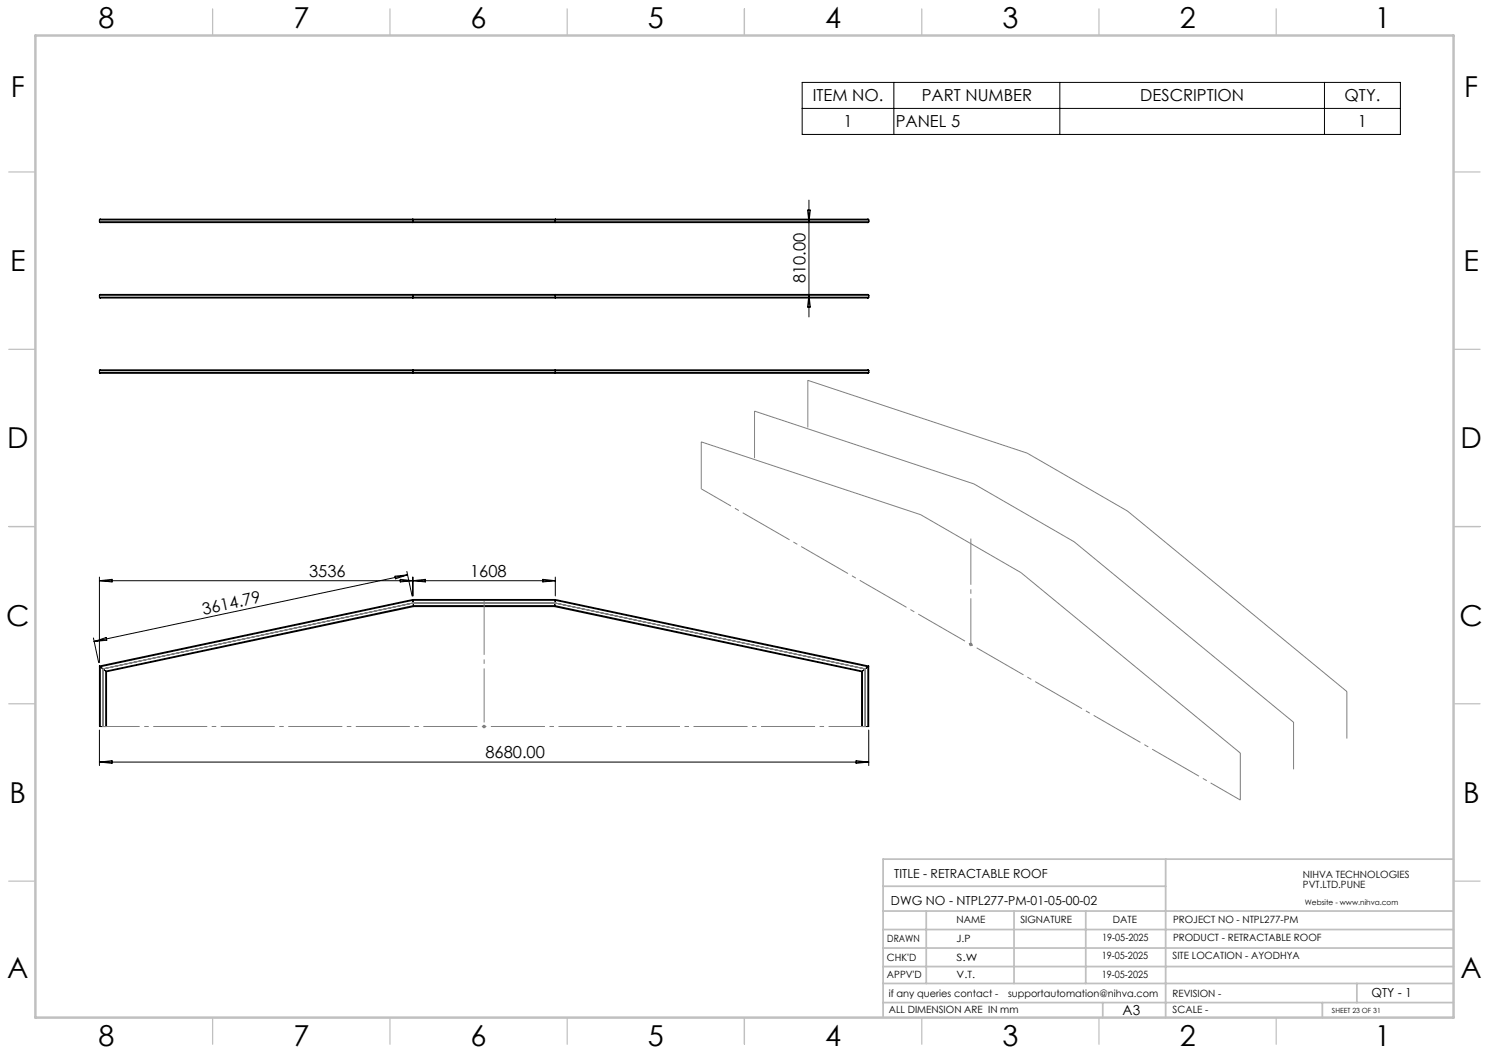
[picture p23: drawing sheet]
<svg xmlns="http://www.w3.org/2000/svg" width="420mm" height="297mm" viewBox="0 0 420 297" stroke-linecap="round" stroke-linejoin="round" font-family="sans-serif">
<defs><g id="words">
<g font-size="8.1">
<text x="27.8" y="8">8</text>
<text x="82.8" y="8">7</text>
<text x="132.8" y="8">6</text>
<text x="182.8" y="8">5</text>
<text x="232.8" y="8">4</text>
<text x="282.8" y="8">3</text>
<text x="332.8" y="8">2</text>
<text x="387.8" y="8">1</text>
<text x="3" y="27.2">F</text>
<text x="413" y="27.2">F</text>
<text x="2.8" y="76.5">E</text>
<text x="412.8" y="76.5">E</text>
<text x="2" y="126.5">D</text>
<text x="412" y="126.5">D</text>
<text x="1.7" y="176.5">C</text>
<text x="411.7" y="176.5">C</text>
<text x="2.7" y="226.5">B</text>
<text x="412.7" y="226.5">B</text>
<text x="2" y="275.7">A</text>
<text x="412" y="275.7">A</text>
<text x="27.8" y="295">8</text>
<text x="82.8" y="295">7</text>
<text x="132.8" y="295">6</text>
<text x="182.8" y="295">5</text>
<text x="232.8" y="295">4</text>
<text x="282.8" y="295">3</text>
<text x="332.8" y="295">2</text>
<text x="387.8" y="295">1</text>
</g>
<g font-size="4.7">
<text x="229.3" y="28.6">ITEM NO.</text>
<text x="260" y="28.6">PART NUMBER</text>
<text x="321.6" y="28.6">DESCRIPTION</text>
<text x="379.3" y="28.6">QTY.</text>
<text x="237.9" y="35.9">1</text>
<text x="252.7" y="35.9">PANEL 5</text>
<text x="383" y="35.9">1</text>
<text x="227.2" y="79.9" transform="rotate(-90 227.2 79.9)">810.00</text>
<text x="87.2" y="162.7">3536</text>
<text x="132.6" y="162.7">1608</text>
<text x="57.4" y="173.3" transform="rotate(-12 57.4 173.3)">3614.79</text>
<text x="136.9" y="213.9">8680.00</text>
</g>
<text font-size="3.9" x="316.7" y="286.4">A3</text>
<g font-size="3.5">
<text x="252.2" y="247.7">TITLE - RETRACTABLE ROOF</text>
<text x="251.3" y="255.1">DWG NO - NTPL277-PM-01-05-00-02</text>
<text x="386.8" y="281.1">QTY - 1</text>
</g>
<g font-size="2.8">
<text x="367.5" y="247.7">NIHVA TECHNOLOGIES</text>
<text x="367.5" y="250.5">PVT.LTD.PUNE</text>
<text x="269.8" y="260.4">NAME</text>
<text x="287.8" y="260.4">SIGNATURE</text>
<text x="313.9" y="260.5">DATE</text>
<text x="330.9" y="260.5">PROJECT NO - NTPL277-PM</text>
<text x="250.3" y="265.7">DRAWN</text>
<text x="269.8" y="265.7">J.P</text>
<text x="310.9" y="265.5">19-05-2025</text>
<text x="330.9" y="265.5">PRODUCT - RETRACTABLE ROOF</text>
<text x="250.2" y="271.1">CHK'D</text>
<text x="250.2" y="275.8">APPV'D</text>
<text x="269.8" y="271.1">S.W</text>
<text x="269.8" y="275.8">V.T.</text>
<text x="310.8" y="270.6">19-05-2025</text>
<text x="310.8" y="275.8">19-05-2025</text>
<text x="330.7" y="270.6">SITE LOCATION - AYODHYA</text>
<text x="250.7" y="281.1">if any queries contact -</text>
<text x="284.3" y="281.1">supportautomation@nihva.com</text>
<text x="330.7" y="281.1">REVISION -</text>
<text x="250.7" y="285.6">ALL DIMENSION ARE IN mm</text>
<text x="330.7" y="285.6">SCALE -</text>
</g>
<text font-size="2.1" x="368.1" y="255.1">Website - www.nihva.com</text>
<text font-size="2" x="375.7" y="285.6">SHEET 23 OF 31</text>
</g></defs>
<g fill="none" stroke="#000" stroke-width=".28">
<path d="M226.3 23.2h168.7v14.7h-168.7zM226.3 30.6h168.7M252.1 23.2v14.7M298.9 23.2v14.7M373.6 23.2v14.7M227.8 59.3h.8l-.4 3.5zM228.2 56.4v33M28 62.5l.2 .3h216.7l.1-.3M28 62.1l.2-.3h216.7l.1 .3M28 62.1v.4M28 62.5h217M28 62.1h217"/>
<path d="M116.5 62.5v.3zM116.5 61.8v.3zM116.5 62.1v.4M156.6 62.5v.3zM156.6 61.8v.3zM156.6 62.1v.4M245 62.1v.4M28 83.3l.3-.3h216.5l.2 .3M28 83.8l.3 .3h216.5l.2-.3M28 83.3v.5M28 83.3h217M28 83.8h217"/>
<path d="M116.5 83v.3zM116.5 83.8v.3zM116.5 83.3v.5M156.6 83v.3zM156.6 83.8v.3zM156.6 83.3v.5M228.2 83l.4 3.6h-.8zM245 83.3v.5M28 104.6l.2-.3h216.7l.1 .3M28 105.1l.2 .2h216.7l.1-.2M28 104.6v.5M28 104.6h217"/>
<path d="M28 105.1h217M116.5 104.3v.3zM116.5 105.1v.2zM116.5 104.6v.5M156.6 104.3v.3zM156.6 105.1v.2zM156.6 104.6v.5M245 104.6v.5M26.4 179.9l1.4 7M28 162.8v24.1M28 163.8l3.6-.4v.7zM28 163.8h128.6"/>
<path d="M111.4 162.5l3.6-.4-3.5 1.2zM112.9 163.4l3.6 .4-3.6 .3zM114.8 161.2l1.4 6.9M115 162.1l-88.4 18.8M116.5 169.1v.2M116.5 169.1h40.1M116.5 169.3h40.1M116.5 169.3l.1 1.5M116.5 169.3l-88.2 18.8M116.5 169.1l-88.5 18.8M116.5 162.8v5.3M116.5 163.8l3.5-.4v.7z"/>
<path d="M116.6 170.8l.1 .3M116.6 170.8h39.9M116.6 170.8l-86.8 18.5M116.7 171.1h39.7M116.7 171.1l-86.6 18.4M153.1 163.4l3.5 .4-3.5 .3zM156.4 171.1l86.6 18.4M156.5 170.8l-.1 .3M156.5 170.8l86.8 18.5M156.6 169.1v.2M156.6 169.1l88.4 18.8M156.6 169.3l88.2 18.8"/>
<path d="M156.6 169.3l-.1 1.5M156.6 162.8v5.3M26.6 180.9l3.4-1.1 .1 .8zM28 187.9l.3 .2M28 187.9v17h.3M28.3 188.1l1.5 1.2M28.3 188.1v16.8M29.8 189.3l.3 .2M29.8 189.3v15.6M30.1 189.5v15.4h-.3M243 189.5v15.4h.3M243.3 189.3l-.3 .2"/>
<path d="M243.3 189.3v15.6M244.8 188.1v16.8M244.8 188.1l-1.5 1.2M245 187.9v17h-.2M245 187.9l-.2 .2M28 205.9v10M28 214.9h217M28 214.9l3.6-.3v.7zM28.3 204.9h1.5M241.5 214.6l3.5 .3-3.5 .4zM243.3 204.9h1.5M245 205.9v10"/>
</g>
<path d="M197.8 137.9v-13.3l61.9 20.6 28.3 16.3 61.8 50.9v13.3M212.8 129.2v-13.2l61.9 20.5 28.3 16.3 61.9 50.9v13.3M227.9 120.6v-13.3l61.8 20.5 28.3 16.3 61.9 50.9v13.3M273.3 181.8h1M273.5 181.4l.7 .7M273.8 181.3v1M274.2 181.4l-.7 .7M29 204.9v-16.2l87.6-18.6h39.9l87.6 18.6v16.2M136 204.9h1.1M136.2 204.6l.7 .7M136.5 204.4v1M136.9 204.6l-.7 .7" fill="none" stroke="#808080" stroke-width=".28"/>
<path d="M29.1 204.9h215" fill="none" stroke="#808080" stroke-width=".28" stroke-dasharray="15.2 1.3 1.3 1.3" stroke-dashoffset="4.9" stroke-linecap="butt"/>
<path d="M136.6 204.9v-36.6" fill="none" stroke="#808080" stroke-width=".28" stroke-dasharray="15.2 1.3 1.3 1.3" stroke-dashoffset="-1.1" stroke-linecap="butt"/>
<path d="M197.8 137.9l152.1 87.8" fill="none" stroke="#808080" stroke-width=".28" stroke-dasharray="15.2 1.3 1.3 1.3" stroke-dashoffset="5.6" stroke-linecap="butt"/>
<path d="M273.8 181.8v-29.9" fill="none" stroke="#808080" stroke-width=".28" stroke-dasharray="15.2 1.3 1.3 1.3" stroke-dashoffset="2.2" stroke-linecap="butt"/>
<g fill="none" stroke="#c0c0c0" stroke-width=".35">
<path d="M60 2.5v7.5M110 2.5v7.5M160 2.5v7.5M210 2.5v7.5M260 2.5v7.5M310 2.5v7.5M360 2.5v7.5M2.5 48.5h7.5M410 48.5h7.5M2.5 98.5h7.5M410 98.5h7.5M2.5 148.5h7.5"/>
<path d="M410 148.5h7.5M2.5 198.5h7.5M410 198.5h7.5M2.5 248.5h7.5M410 248.5h7.5M60 287v7.5M110 287v7.5M160 287v7.5M210 287v7.5M260 287v7.5M310 287v7.5M360 287v7.5"/>
</g>
<g fill="none" stroke="#c0c0c0" stroke-width=".5">
<path d="M249.1 257h160.9M249.1 250h79.7M261.3 257v20.4M286 257v20.4M306.2 257v20.4M328.8 242.3v44.7M410 242.3h-160.9v44.7M249.1 272.6h160.9M249.1 267.4h160.9M249.1 262.2h160.9M249.1 277.4h160.9M382.7 277.4v5.4"/>
<path d="M249.1 282.8h160.9M311 282.8v4.2M373 282.8v4.2"/>
</g>
<path d="M10 10h400v277h-400z" fill="none" stroke="#c0c0c0" stroke-width=".7"/>
<use href="#words"/>
</svg>
